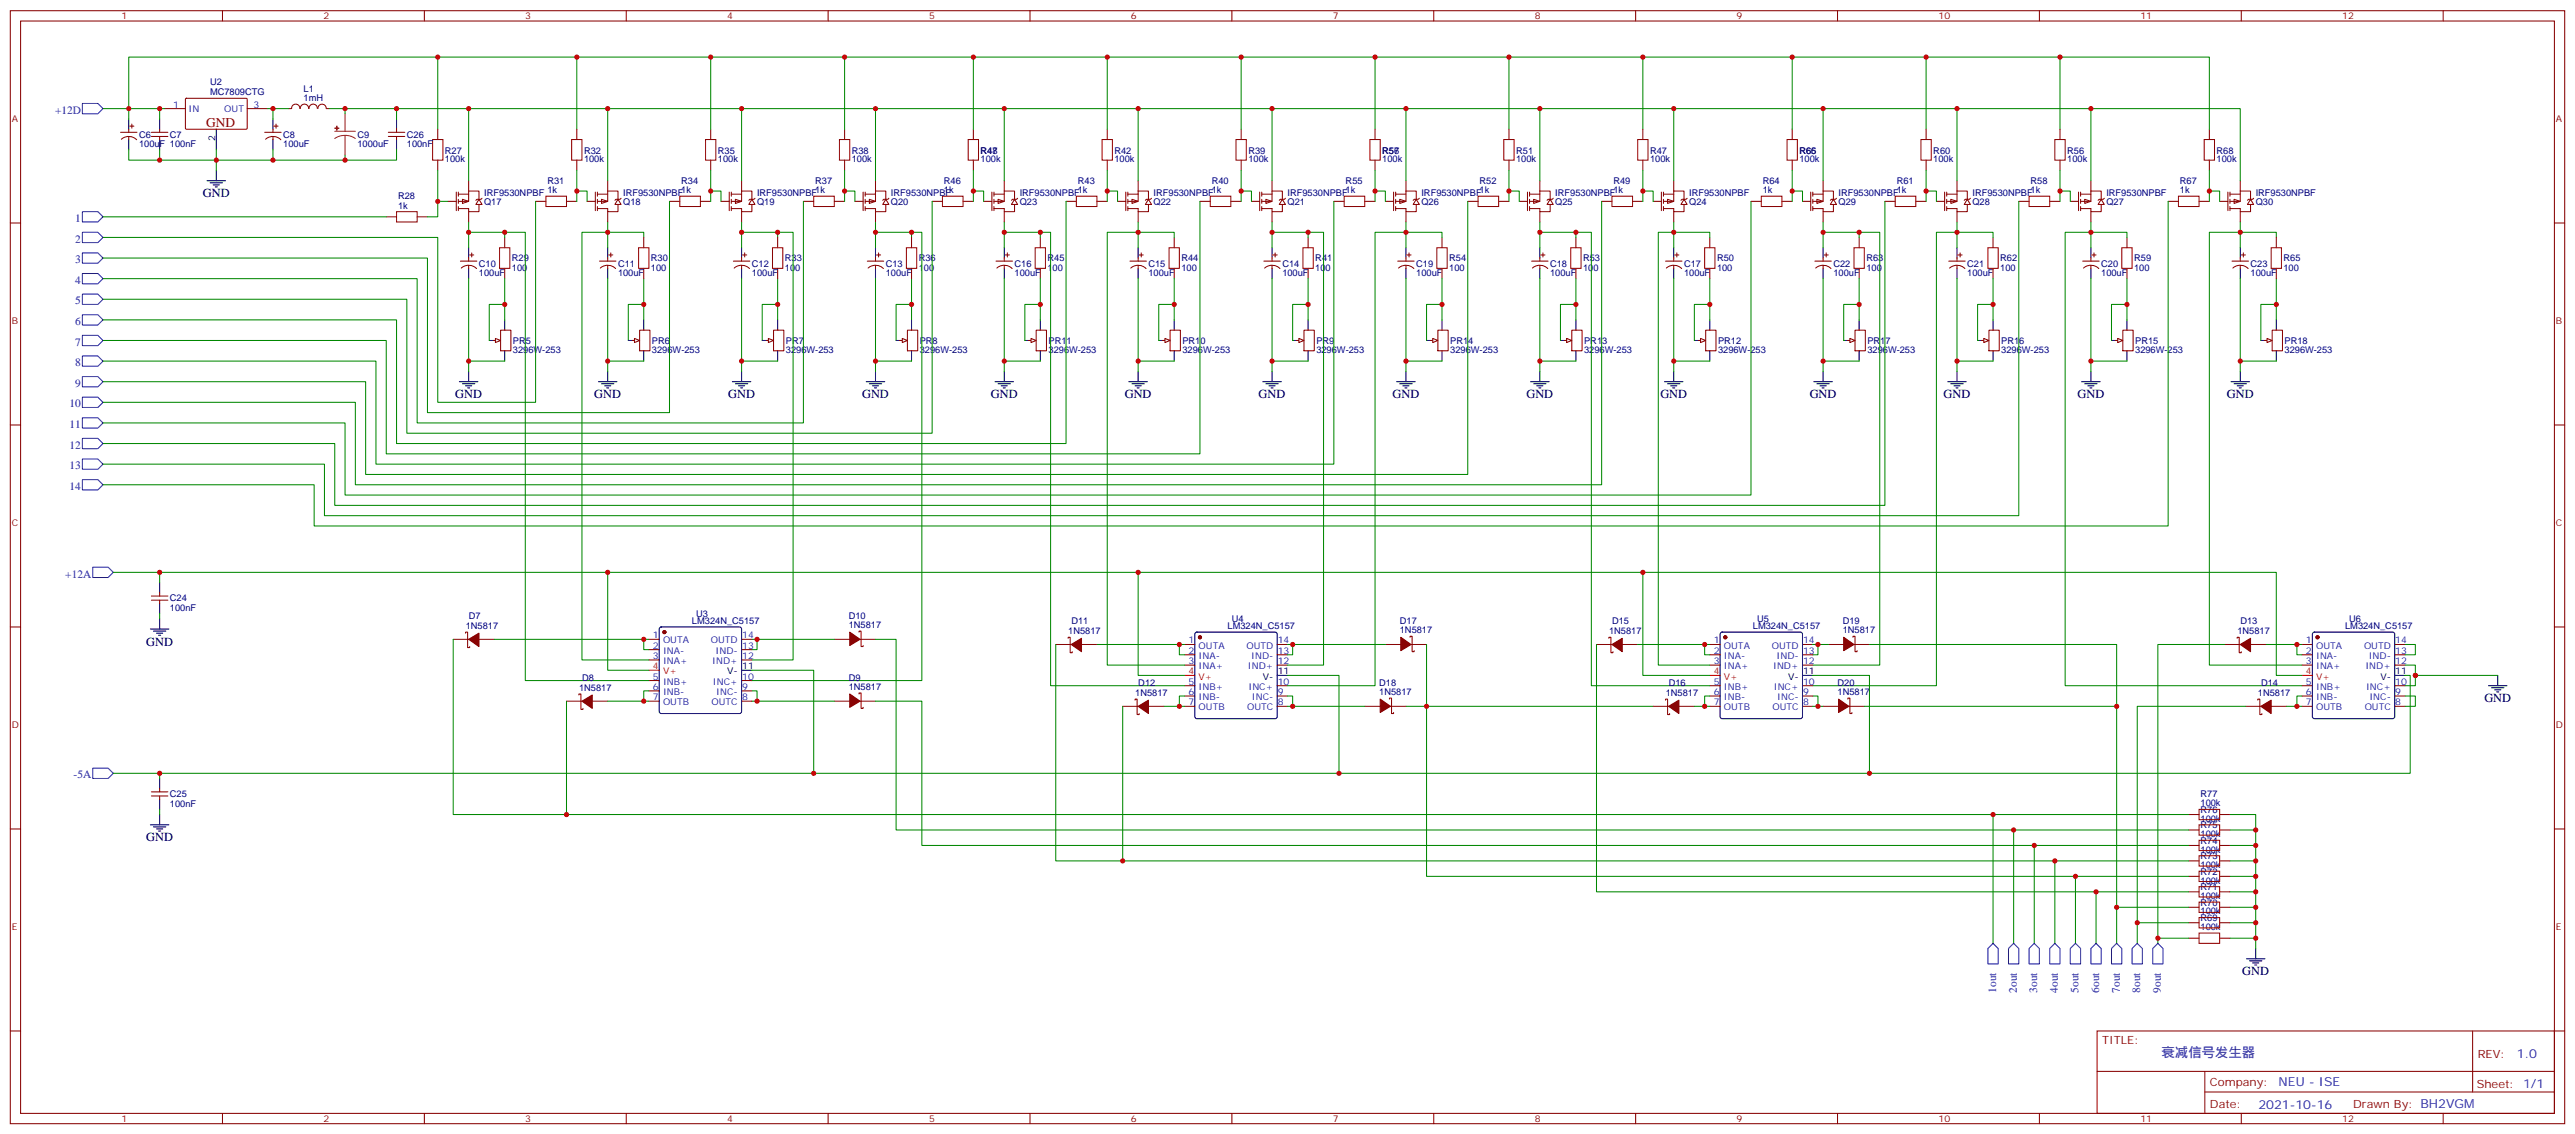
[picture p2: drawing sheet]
<svg xmlns="http://www.w3.org/2000/svg" width="882mm" height="388mm" viewBox="0 0 882 388" stroke-linecap="round" stroke-linejoin="round" font-family="sans-serif">
<defs><g id="words">
<text font-size="4.6" fill="#800" x="70.6" y="43.5">GND</text>
<text font-size="4.6" fill="#00f" x="740.3" y="361.9">衰减信号发生器</text>
<g font-size="4.2">
<text x="69.5" y="67.5">GND</text>
<text x="155.9" y="136.3">GND</text>
<text x="203.6" y="136.3">GND</text>
<text x="249.4" y="136.3">GND</text>
<text x="295.3" y="136.3">GND</text>
<text x="339.4" y="136.3">GND</text>
<text x="385.2" y="136.3">GND</text>
<text x="431.1" y="136.3">GND</text>
<text x="477" y="136.3">GND</text>
<text x="522.8" y="136.3">GND</text>
<text x="568.7" y="136.3">GND</text>
<text x="619.8" y="136.3">GND</text>
<text x="665.7" y="136.3">GND</text>
<text x="711.6" y="136.3">GND</text>
<text x="762.7" y="136.3">GND</text>
<text x="50.1" y="221">GND</text>
<text x="850.9" y="240.4">GND</text>
<text x="50.1" y="288">GND</text>
<text x="768" y="333.9">GND</text>
</g>
<g font-size="4.2" fill="#00f">
<text x="862.1" y="362.2">1.0</text>
<text x="780.4" y="371.7">NEU - ISE</text>
<text x="773.5" y="379.5">2021-10-16</text>
</g>
<g font-size="3.9" fill="#00f">
<text x="18.8" y="38.9">+12D</text>
<text x="25.8" y="76">1</text>
<text x="25.8" y="83">2</text>
<text x="25.8" y="90.1">3</text>
<text x="25.8" y="97.2">4</text>
<text x="25.8" y="104.2">5</text>
<text x="25.8" y="111.3">6</text>
<text x="25.8" y="118.3">7</text>
<text x="25.8" y="125.4">8</text>
<text x="25.8" y="132.4">9</text>
<text x="23.8" y="139.5">10</text>
<text x="23.8" y="146.5">11</text>
<text x="23.8" y="153.6">12</text>
<text x="23.8" y="160.7">13</text>
<text x="23.8" y="167.7">14</text>
<text x="22.4" y="197.7">+12A</text>
<text x="25.2" y="266.5">-5A</text>
<text x="683.7" y="339.8" transform="rotate(-90 683.7 339.8)">1out</text>
<text x="690.7" y="339.9" transform="rotate(-90 690.7 339.9)">2out</text>
<text x="697.8" y="339.8" transform="rotate(-90 697.8 339.8)">3out</text>
<text x="704.8" y="339.9" transform="rotate(-90 704.8 339.9)">4out</text>
<text x="711.9" y="339.9" transform="rotate(-90 711.9 339.9)">5out</text>
<text x="718.9" y="339.9" transform="rotate(-90 718.9 339.9)">6out</text>
<text x="726" y="339.9" transform="rotate(-90 726 339.9)">7out</text>
<text x="733.1" y="339.9" transform="rotate(-90 733.1 339.9)">8out</text>
<text x="740.1" y="339.9" transform="rotate(-90 740.1 339.9)">9out</text>
</g>
<g font-size="3.9" fill="#800">
<text x="720" y="357.5">TITLE:</text>
<text x="848.6" y="362.2">REV:</text>
<text x="756.9" y="371.7">Company:</text>
<text x="848.3" y="372.3">Sheet: 1/1</text>
<text x="756.9" y="379.4">Date:</text>
<text x="806" y="379.5">Drawn By: BH2VGM</text>
</g>
<g font-size="3.2" fill="#800">
<text x="41.6" y="6.7">1</text>
<text x="110.8" y="6.7">2</text>
<text x="179.9" y="6.7">3</text>
<text x="249.1" y="6.7">4</text>
<text x="318.2" y="6.7">5</text>
<text x="387.3" y="6.7">6</text>
<text x="456.5" y="6.7">7</text>
<text x="525.6" y="6.7">8</text>
<text x="594.8" y="6.7">9</text>
<text x="663.9" y="6.7">10</text>
<text x="733.1" y="6.7">11</text>
<text x="802.2" y="6.7">12</text>
<text x="4.1" y="41.8">A</text>
<text x="875.4" y="41.8">A</text>
<text x="4.1" y="110.9">B</text>
<text x="875.4" y="110.9">B</text>
<text x="4.1" y="180.1">C</text>
<text x="875.4" y="180.1">C</text>
<text x="4.1" y="249.2">D</text>
<text x="875.4" y="249.2">D</text>
<text x="4.1" y="318.3">E</text>
<text x="875.4" y="318.3">E</text>
<text x="41.6" y="384.1">1</text>
<text x="110.8" y="384.1">2</text>
<text x="179.9" y="384.1">3</text>
<text x="249.1" y="384.1">4</text>
<text x="318.2" y="384.1">5</text>
<text x="387.3" y="384.1">6</text>
<text x="456.5" y="384.1">7</text>
<text x="525.6" y="384.1">8</text>
<text x="594.8" y="384.1">9</text>
<text x="663.9" y="384.1">10</text>
<text x="733.1" y="384.1">11</text>
<text x="802.2" y="384.1">12</text>
</g>
<g font-size="3.2" fill="#000080">
<text x="72" y="29.2">U2</text>
<text x="72" y="32.4">MC7809CTG</text>
<text x="104" y="34.6">1mH</text>
<text x="104" y="31.4">L1</text>
<text x="47.6" y="47.1">C6</text>
<text x="58.2" y="47.1">C7</text>
<text x="97" y="47.1">C8</text>
<text x="122.4" y="47.2">C9</text>
<text x="139.3" y="47.1">C26</text>
<text x="47.6" y="50.3">100uF 100nF</text>
<text x="97" y="50.3">100uF</text>
<text x="122.4" y="50.4">1000uF</text>
<text x="139.3" y="50.4">100nF</text>
<text x="152.4" y="52.6">R27</text>
<text x="200" y="52.6">R32</text>
<text x="245.9" y="52.6">R35</text>
<text x="291.7" y="52.6">R38</text>
<text x="335.8" y="52.6">R47</text>
<text x="335.8" y="52.6">R48</text>
<text x="381.7" y="52.6">R42</text>
<text x="427.6" y="52.6">R39</text>
<text x="473.4" y="52.6">R56</text>
<text x="473.4" y="52.6">R57</text>
<text x="519.3" y="52.6">R51</text>
<text x="565.1" y="52.6">R47</text>
<text x="616.3" y="52.6">R65</text>
<text x="616.3" y="52.6">R66</text>
<text x="662.2" y="52.6">R60</text>
<text x="708" y="52.6">R56</text>
<text x="759.2" y="52.6">R68</text>
<text x="152.4" y="55.6">100k</text>
<text x="200" y="55.6">100k</text>
<text x="245.9" y="55.6">100k</text>
<text x="291.7" y="55.6">100k</text>
<text x="335.8" y="55.6">100k</text>
<text x="381.7" y="55.6">100k</text>
<text x="427.6" y="55.6">100k</text>
<text x="473.4" y="55.6">100k</text>
<text x="519.3" y="55.6">100k</text>
<text x="565.1" y="55.6">100k</text>
<text x="616.3" y="55.6">100k</text>
<text x="662.2" y="55.6">100k</text>
<text x="708" y="55.6">100k</text>
<text x="759.2" y="55.6">100k</text>
<text x="187.5" y="62.9">R31</text>
<text x="233.3" y="62.9">R34</text>
<text x="279.2" y="62.9">R37</text>
<text x="323.3" y="62.9">R46</text>
<text x="369.2" y="62.9">R43</text>
<text x="415" y="62.9">R40</text>
<text x="460.9" y="62.9">R55</text>
<text x="506.7" y="62.9">R52</text>
<text x="552.6" y="62.9">R49</text>
<text x="603.8" y="62.9">R64</text>
<text x="649.6" y="62.9">R61</text>
<text x="695.5" y="62.9">R58</text>
<text x="746.6" y="62.9">R67</text>
<text x="136.3" y="71.4">1k</text>
<text x="136.3" y="68.2">R28</text>
<text x="165.8" y="67.1">IRF9530NPBF</text>
<text x="165.8" y="70.1">Q17</text>
<text x="187.5" y="66.1">1k</text>
<text x="213.4" y="67.1">IRF9530NPBF</text>
<text x="213.4" y="70.1">Q18</text>
<text x="233.3" y="66.1">1k</text>
<text x="259.3" y="67.1">IRF9530NPBF</text>
<text x="259.3" y="70.1">Q19</text>
<text x="279.2" y="66.1">1k</text>
<text x="305.2" y="67.1">IRF9530NPBF</text>
<text x="305.2" y="70.1">Q20</text>
<text x="323.3" y="66.1">1k</text>
<text x="349.2" y="67.1">IRF9530NPBF</text>
<text x="349.2" y="70.1">Q23</text>
<text x="369.2" y="66.1">1k</text>
<text x="395.1" y="67.1">IRF9530NPBF</text>
<text x="395.1" y="70.1">Q22</text>
<text x="415" y="66.1">1k</text>
<text x="441" y="67.1">IRF9530NPBF</text>
<text x="441" y="70.1">Q21</text>
<text x="460.9" y="66.1">1k</text>
<text x="486.8" y="67.1">IRF9530NPBF</text>
<text x="486.8" y="70.1">Q26</text>
<text x="506.7" y="66.1">1k</text>
<text x="532.7" y="67.1">IRF9530NPBF</text>
<text x="532.7" y="70.1">Q25</text>
<text x="552.6" y="66.1">1k</text>
<text x="578.6" y="67.1">IRF9530NPBF</text>
<text x="578.6" y="70.1">Q24</text>
<text x="603.8" y="66.1">1k</text>
<text x="629.7" y="67.1">IRF9530NPBF</text>
<text x="629.7" y="70.1">Q29</text>
<text x="649.6" y="66.1">1k</text>
<text x="675.6" y="67.1">IRF9530NPBF</text>
<text x="675.6" y="70.1">Q28</text>
<text x="695.5" y="66.1">1k</text>
<text x="721.4" y="67.1">IRF9530NPBF</text>
<text x="721.4" y="70.1">Q27</text>
<text x="746.6" y="66.1">1k</text>
<text x="772.6" y="67.1">IRF9530NPBF</text>
<text x="772.6" y="70.1">Q30</text>
<text x="175.3" y="89.5">R29</text>
<text x="223" y="89.5">R30</text>
<text x="268.8" y="89.5">R33</text>
<text x="314.7" y="89.5">R36</text>
<text x="358.8" y="89.5">R45</text>
<text x="404.6" y="89.5">R44</text>
<text x="450.5" y="89.5">R41</text>
<text x="496.4" y="89.5">R54</text>
<text x="542.2" y="89.5">R53</text>
<text x="588.1" y="89.5">R50</text>
<text x="639.2" y="89.5">R63</text>
<text x="685.1" y="89.5">R62</text>
<text x="731" y="89.5">R59</text>
<text x="782.1" y="89.5">R65</text>
<text x="164" y="94.4">100uF</text>
<text x="164" y="91.2">C10</text>
<text x="175.3" y="92.6">100</text>
<text x="211.7" y="94.4">100uF</text>
<text x="211.7" y="91.2">C11</text>
<text x="223" y="92.6">100</text>
<text x="257.5" y="94.4">100uF</text>
<text x="257.5" y="91.2">C12</text>
<text x="268.8" y="92.6">100</text>
<text x="303.4" y="94.4">100uF</text>
<text x="303.4" y="91.2">C13</text>
<text x="314.7" y="92.6">100</text>
<text x="347.5" y="94.4">100uF</text>
<text x="347.5" y="91.2">C16</text>
<text x="358.8" y="92.6">100</text>
<text x="393.3" y="94.4">100uF</text>
<text x="393.3" y="91.2">C15</text>
<text x="404.6" y="92.6">100</text>
<text x="439.2" y="94.4">100uF</text>
<text x="439.2" y="91.2">C14</text>
<text x="450.5" y="92.6">100</text>
<text x="485.1" y="94.4">100uF</text>
<text x="485.1" y="91.2">C19</text>
<text x="496.4" y="92.6">100</text>
<text x="530.9" y="94.4">100uF</text>
<text x="530.9" y="91.2">C18</text>
<text x="542.2" y="92.6">100</text>
<text x="576.8" y="94.4">100uF</text>
<text x="576.8" y="91.2">C17</text>
<text x="588.1" y="92.6">100</text>
<text x="627.9" y="94.4">100uF</text>
<text x="627.9" y="91.2">C22</text>
<text x="639.2" y="92.6">100</text>
<text x="673.8" y="94.4">100uF</text>
<text x="673.8" y="91.2">C21</text>
<text x="685.1" y="92.6">100</text>
<text x="719.7" y="94.4">100uF</text>
<text x="719.7" y="91.2">C20</text>
<text x="731" y="92.6">100</text>
<text x="770.8" y="94.4">100uF</text>
<text x="770.8" y="91.2">C23</text>
<text x="782.1" y="92.6">100</text>
<text x="175.7" y="117.9">PR5</text>
<text x="223.3" y="117.9">PR6</text>
<text x="269.2" y="117.9">PR7</text>
<text x="315" y="117.9">PR8</text>
<text x="359.1" y="117.9">PR11</text>
<text x="405" y="117.9">PR10</text>
<text x="450.8" y="117.9">PR9</text>
<text x="496.7" y="117.9">PR14</text>
<text x="542.6" y="117.9">PR13</text>
<text x="588.4" y="117.9">PR12</text>
<text x="639.6" y="117.9">PR17</text>
<text x="685.4" y="117.9">PR16</text>
<text x="731.3" y="117.9">PR15</text>
<text x="782.5" y="117.9">PR18</text>
<text x="175.7" y="120.8">3296W-253</text>
<text x="223.3" y="120.8">3296W-253</text>
<text x="269.2" y="120.8">3296W-253</text>
<text x="315" y="120.8">3296W-253</text>
<text x="359.1" y="120.8">3296W-253</text>
<text x="405" y="120.8">3296W-253</text>
<text x="450.8" y="120.8">3296W-253</text>
<text x="496.7" y="120.8">3296W-253</text>
<text x="542.6" y="120.8">3296W-253</text>
<text x="588.4" y="120.8">3296W-253</text>
<text x="639.6" y="120.8">3296W-253</text>
<text x="685.4" y="120.8">3296W-253</text>
<text x="731.3" y="120.8">3296W-253</text>
<text x="782.5" y="120.8">3296W-253</text>
<text x="58.2" y="209.1">100nF</text>
<text x="58.2" y="205.9">C24</text>
<text x="159.5" y="215.3">1N5817</text>
<text x="160.6" y="211.8">D7</text>
<text x="237" y="213.6">LM324N_C5157</text>
<text x="238.4" y="211.1">U3</text>
<text x="290.7" y="215">1N5817</text>
<text x="290.7" y="211.9">D10</text>
<text x="366.9" y="213.6">D11</text>
<text x="420.5" y="215.3">LM324N_C5157</text>
<text x="421.9" y="212.9">U4</text>
<text x="479.4" y="213.7">D17</text>
<text x="552.2" y="213.6">D15</text>
<text x="600.4" y="215.3">LM324N_C5157</text>
<text x="601.8" y="212.9">U5</text>
<text x="631.1" y="213.7">D19</text>
<text x="767.3" y="213.6">D13</text>
<text x="803.2" y="215.3">LM324N_C5157</text>
<text x="804.6" y="212.9">U6</text>
<text x="365.9" y="217.1">1N5817</text>
<text x="479.4" y="216.7">1N5817</text>
<text x="551.1" y="217.1">1N5817</text>
<text x="631.1" y="216.7">1N5817</text>
<text x="766.3" y="217.1">1N5817</text>
<text x="199.4" y="233">D8</text>
<text x="290.7" y="233.1">D9</text>
<text x="198.3" y="236.5">1N5817</text>
<text x="290.7" y="236.1">1N5817</text>
<text x="388.8" y="238.3">1N5817</text>
<text x="389.9" y="234.7">D12</text>
<text x="472.4" y="237.9">1N5817</text>
<text x="472.4" y="234.8">D18</text>
<text x="570.5" y="238.3">1N5817</text>
<text x="571.6" y="234.7">D16</text>
<text x="629.4" y="237.9">1N5817</text>
<text x="629.4" y="234.8">D20</text>
<text x="773.4" y="238.3">1N5817</text>
<text x="774.4" y="234.7">D14</text>
<text x="58.2" y="272.9">C25</text>
<text x="753.7" y="272.9">R77</text>
<text x="58.2" y="276.1">100nF</text>
<text x="753.7" y="281.3">100k</text>
<text x="753.7" y="276">100k</text>
<text x="753.7" y="278.2">R76</text>
<text x="753.7" y="286.6">100k</text>
<text x="753.7" y="283.5">R75</text>
<text x="753.7" y="291.9">100k</text>
<text x="753.7" y="288.8">R74</text>
<text x="753.7" y="297.2">100k</text>
<text x="753.7" y="299.4">R72</text>
<text x="753.7" y="294.1">R73</text>
<text x="753.7" y="302.5">100k</text>
<text x="753.7" y="304.7">R71</text>
<text x="753.7" y="307.8">100k</text>
<text x="753.7" y="310">R70</text>
<text x="753.7" y="313.1">100k</text>
<text x="753.7" y="315.3">R69</text>
<text x="753.7" y="318.3">100k</text>
</g>
<g font-size="3.2" fill="#00f">
<text x="59.4" y="36.8">1</text>
<text x="64.6" y="38.2">IN</text>
<text x="76.8" y="38.2">OUT</text>
<text x="86.8" y="36.8">3</text>
<text x="223.6" y="218.5">1</text>
<text x="227.1" y="220.3">OUTA</text>
<text x="243.5" y="220.3">OUTD</text>
<text x="254.2" y="218.5">14</text>
<text x="407" y="220.3">1</text>
<text x="437.6" y="220.3">14</text>
<text x="586.9" y="220.3">1</text>
<text x="617.5" y="220.3">14</text>
<text x="789.8" y="220.3">1</text>
<text x="820.4" y="220.3">14</text>
<text x="223.6" y="225.6">3</text>
<text x="223.6" y="222">2</text>
<text x="227.1" y="227.3">INA+</text>
<text x="227.1" y="223.8">INA-</text>
<text x="243.9" y="227.3">IND+</text>
<text x="245.1" y="223.8">IND-</text>
<text x="254.2" y="222">13</text>
<text x="254.2" y="225.6">12</text>
<text x="407" y="227.3">3</text>
<text x="407" y="223.8">2</text>
<text x="410.5" y="225.6">INA-</text>
<text x="410.5" y="222">OUTA</text>
<text x="426.9" y="222">OUTD</text>
<text x="428.5" y="225.6">IND-</text>
<text x="437.6" y="223.8">13</text>
<text x="437.6" y="227.3">12</text>
<text x="586.9" y="227.3">3</text>
<text x="586.9" y="223.8">2</text>
<text x="590.4" y="225.6">INA-</text>
<text x="590.4" y="222">OUTA</text>
<text x="606.8" y="222">OUTD</text>
<text x="608.5" y="225.6">IND-</text>
<text x="617.5" y="223.8">13</text>
<text x="617.5" y="227.3">12</text>
<text x="789.8" y="227.3">3</text>
<text x="789.8" y="223.8">2</text>
<text x="793.3" y="225.6">INA-</text>
<text x="793.3" y="222">OUTA</text>
<text x="809.7" y="222">OUTD</text>
<text x="811.3" y="225.6">IND-</text>
<text x="820.4" y="223.8">13</text>
<text x="820.4" y="227.3">12</text>
<text x="223.6" y="232.6">5</text>
<text x="254.2" y="232.6">10</text>
<text x="410.5" y="229.1">INA+</text>
<text x="427.4" y="229.1">IND+</text>
<text x="590.4" y="229.1">INA+</text>
<text x="607.3" y="229.1">IND+</text>
<text x="793.3" y="229.1">INA+</text>
<text x="810.2" y="229.1">IND+</text>
<text x="223.6" y="239.7">7</text>
<text x="223.6" y="236.1">6</text>
<text x="227.1" y="237.9">INB-</text>
<text x="227.1" y="234.4">INB+</text>
<text x="244.2" y="234.4">INC+</text>
<text x="245.3" y="237.9">INC-</text>
<text x="254.2" y="236.1">9</text>
<text x="254.2" y="239.7">8</text>
<text x="407" y="237.9">6</text>
<text x="407" y="234.4">5</text>
<text x="410.5" y="239.7">INB-</text>
<text x="410.5" y="236.1">INB+</text>
<text x="427.6" y="236.1">INC+</text>
<text x="428.8" y="239.7">INC-</text>
<text x="437.6" y="234.4">10</text>
<text x="437.6" y="237.9">9</text>
<text x="586.9" y="237.9">6</text>
<text x="586.9" y="234.4">5</text>
<text x="590.4" y="239.7">INB-</text>
<text x="590.4" y="236.1">INB+</text>
<text x="607.5" y="236.1">INC+</text>
<text x="608.7" y="239.7">INC-</text>
<text x="617.5" y="234.4">10</text>
<text x="617.5" y="237.9">9</text>
<text x="789.8" y="237.9">6</text>
<text x="789.8" y="234.4">5</text>
<text x="793.3" y="239.7">INB-</text>
<text x="793.3" y="236.1">INB+</text>
<text x="810.4" y="236.1">INC+</text>
<text x="811.5" y="239.7">INC-</text>
<text x="820.4" y="234.4">10</text>
<text x="820.4" y="237.9">9</text>
<text x="227.1" y="241.4">OUTB</text>
<text x="243.7" y="241.4">OUTC</text>
<text x="407" y="241.4">7</text>
<text x="410.5" y="243.2">OUTB</text>
<text x="427.1" y="243.2">OUTC</text>
<text x="437.6" y="241.4">8</text>
<text x="586.9" y="241.4">7</text>
<text x="590.4" y="243.2">OUTB</text>
<text x="607.1" y="243.2">OUTC</text>
<text x="617.5" y="241.4">8</text>
<text x="789.8" y="241.4">7</text>
<text x="793.3" y="243.2">OUTB</text>
<text x="809.9" y="243.2">OUTC</text>
<text x="820.4" y="241.4">8</text>
</g>
<g font-size="3.2">
<text x="73.7" y="48.4" transform="rotate(-90 73.7 48.4)">2</text>
<text x="249.1" y="230.9">V-</text>
<text x="254.2" y="229.1">11</text>
<text x="432.5" y="232.6">V-</text>
<text x="437.6" y="230.9">11</text>
<text x="612.4" y="232.6">V-</text>
<text x="617.5" y="230.9">11</text>
<text x="815.3" y="232.6">V-</text>
<text x="820.4" y="230.9">11</text>
</g>
<g font-size="3.2" fill="#f00">
<text x="223.6" y="229.1">4</text>
<text x="227.1" y="230.9">V+</text>
<text x="407" y="230.9">4</text>
<text x="410.5" y="232.6">V+</text>
<text x="586.9" y="230.9">4</text>
<text x="590.4" y="232.6">V+</text>
<text x="789.8" y="230.9">4</text>
<text x="793.3" y="232.6">V+</text>
</g>
</g></defs>
<g fill="none" stroke="#870000" stroke-width=".35">
<path d="M3.5 3.7h874.9v381h-874.9zM7.1 7.2h867.8v373.9h-867.8zM76.2 3.7v3.5M145.3 3.7v3.5M214.5 3.7v3.5M283.6 3.7v3.5M352.8 3.7v3.5M421.9 3.7v3.5M491.1 3.7v3.5M560.2 3.7v3.5M629.4 3.7v3.5M698.5 3.7v3.5"/>
<path d="M767.6 3.7v3.5M836.8 3.7v3.5M3.5 76.3h3.6M874.9 76.3h3.5M3.5 145.5h3.6M874.9 145.5h3.5M3.5 214.6h3.6M874.9 214.6h3.5M3.5 283.8h3.6M874.9 283.8h3.5M3.5 352.9h3.6M718.3 352.9h156.6v28.2h-156.6z"/>
<path d="M846.9 352.9v20.9M874.9 352.9h3.5M718.3 366.8h156.5M755.2 373.8h119.6M755.2 366.8v14.1M76.2 381.1v3.6M145.3 381.1v3.6M214.5 381.1v3.6M283.6 381.1v3.6M352.8 381.1v3.6M421.9 381.1v3.6M491.1 381.1v3.6"/>
<path d="M560.2 381.1v3.6M629.4 381.1v3.6M698.5 381.1v3.6M767.6 381.1v3.6M836.8 381.1v3.6"/>
</g>
<path d="M158.4 68.2l2.1 .7-2.1 .7z" fill="#fff" stroke="#870000" stroke-width=".35"/>
<g fill="none" stroke="#870000" stroke-width=".35">
<path d="M56.4 37.2h7.1M63.6 33.8l.3-.1h20.6l.2 .3-.1 10.1-.3 .1h-20.6l-.2-.3zM84.7 37.2h7M153.5 68.9h2.8M156.3 65.8v6.3M157 66.5h3.5M157 65.8v1.4M157 68.2v1.4M157 70.7v1.4M160.5 65.4h3.5v2.8M160.5 65.4v3.5h-3.5M160.5 61.9v3.5"/>
<path d="M160.5 72.5v3.5M164 68.2l1.1 1.8h-2.1zM164 70v2.5h-3.5v-1.1h-3.5M165.1 67.9l-.4 .3h-1.4l-.3 .4M169 116.6h1.7M171.4 113h3.6v7.1h-3.6z"/>
</g>
<path d="M74.1 44.2v7.1M167.6 116.6h3.5M172.9 109.5v3.5M172.9 120.1v3.5" fill="none" stroke="#000" stroke-width=".35"/>
<path d="M28.2 35.4h5.3l1.8 1.8-1.8 1.7h-5.3z" fill="none" stroke="#00f" stroke-width=".35"/>
<path d="M169.7 115.9l1.7 .7-1.7 .7z" fill="#f0f0f0" stroke="#870000" stroke-width=".35"/>
<g fill="none" stroke="#000" stroke-width=".35">
<path d="M44.1 40.7v3.5M44.1 47.8v3.5M54.7 40.7v3.5M54.7 47.8v3.5M74.1 58.3v3.6M93.5 40.7v3.5M93.5 47.8v3.5M70.9 61.9h6.4M72 62.6h4.2M73 63.3h2.1M73.7 64h.7M160.5 84.8v3.5"/>
<path d="M160.5 91.9v3.5M208.1 84.8v3.5M208.1 91.9v3.5M215.2 116.6h3.5M220.5 109.5v3.5M157.3 130.7h6.4M158.4 131.4h4.2M159.5 132.1h2.1M160.2 132.8h.7M160.5 127.1v3.6M205 130.7h6.3M206 131.4h4.3"/>
<path d="M207.1 132.1h2.1M207.8 132.8h.7M208.1 127.1v3.6M220.5 120.1v3.5M852.3 234.7h6.4M853.4 235.4h4.2M854.4 236.1h2.1M855.1 236.9h.7M855.5 231.2v3.5"/>
</g>
<g fill="none" stroke="#00f" stroke-width=".35">
<path d="M28.2 72.5h5.3l1.8 1.7-1.8 1.8h-5.3zM28.2 79.5h5.3l1.8 1.8-1.8 1.7h-5.3zM28.2 86.6h5.3l1.8 1.7-1.8 1.8h-5.3zM28.2 93.6h5.3l1.8 1.8-1.8 1.8h-5.3zM28.2 100.7h5.3l1.8 1.7-1.8 1.8h-5.3zM28.2 107.7h5.3l1.8 1.8-1.8 1.8h-5.3zM28.2 114.8h5.3l1.8 1.8-1.8 1.7h-5.3zM28.2 121.8h5.3l1.8 1.8-1.8 1.8h-5.3zM28.2 128.9h5.3l1.8 1.8-1.8 1.7h-5.3zM28.2 136h5.3l1.8 1.7-1.8 1.8h-5.3zM28.2 143h5.3l1.8 1.8-1.8 1.7h-5.3zM28.2 150.1h5.3l1.8 1.7-1.8 1.8h-5.3z"/>
<path d="M28.2 157.1h5.3l1.8 1.8-1.8 1.8h-5.3zM28.2 164.2h5.3l1.8 1.7-1.8 1.8h-5.3zM31.7 194.2h5.3l1.8 1.7-1.8 1.8h-5.3zM31.7 263h5.3l1.8 1.7-1.8 1.8h-5.3z"/>
</g>
<g fill="none" stroke="#870000" stroke-width=".35">
<path d="M102.7 37.2a1.41 1.41 0 0 0-1.4-1.6 1.41 1.41 0 0 0-1.4 1.6h-1.1M102.9 37.2a1.41 1.41 0 0 1 1.4-1.6 1.41 1.41 0 0 1 1.4 1.6M105.9 37.2a1.41 1.41 0 0 1 1.4-1.6 1.41 1.41 0 0 1 1.4 1.6M108.9 37.2a1.41 1.41 0 0 1 1.4-1.5 1.41 1.41 0 0 1 1.4 1.5M111.8 37.2h1.1M41.3 45.3h5.6M41.6 47.7a3.8 3.8 0 0 1 5.2 .1M44.1 44.2v1.1M44.1 46.7v1.1M44.4 43.2h1.5M45.2 42.5v1.4M51.9 45.3h5.6"/>
<path d="M51.9 46.7h5.6M54.7 44.2v1.1M54.7 46.7v1.1M90.7 45.3h5.6M90.9 47.7a3.8 3.8 0 0 1 5.3 .1M93.5 44.2v1.1M93.5 46.7v1.1M93.8 43.2h1.4M94.5 42.5v1.4M149.9 44.2v3.6M149.9 54.8v3.5M197.6 44.2v3.6"/>
<path d="M197.6 54.8v3.5M132.3 74.2h3.5M142.9 74.2h3.5M183.4 68.9h3.6M194 68.9h3.6M157.7 89.4h5.6M158 91.8a3.8 3.8 0 0 1 5.2 .1M160.5 88.3v1.1M160.5 90.8v1.1M160.9 87.3h1.4M161.6 86.6v1.4M172.9 81.3v3.5"/>
<path d="M172.9 91.9v3.5M205.3 89.4h5.7M205.6 91.8a3.8 3.8 0 0 1 5.2 .1M208.1 88.3v1.1M208.1 90.8v1.1M208.5 87.3h1.4M209.2 86.6v1.4M220.5 81.3v3.5M220.5 91.9v3.5M216.6 116.6h1.8M219.1 113h3.5v7.1h-3.5z"/>
</g>
<g fill="none" stroke="#008700" stroke-width=".35">
<path d="M91.7 37.2h1.8v3.5M112.9 37.2h47.6v24.7M44.1 51.3v3.5h10.6M44.1 40.7v-21.2h105.8v24.7M54.7 51.3v3.5h38.8v-3.5M74.1 51.3v7M118.2 53.1v1.7h-24.7M160.5 79.5h12.4v1.8M160.5 76v8.8M208.1 79.5h12.4v1.8M208.1 76v8.8M172.9 95.4v14.1"/>
<path d="M220.5 95.4v14.1M172.9 104.2h-5.3v12.4M220.5 104.2h-5.3v12.4"/>
</g>
<path d="M118.2 38.9v6M114.7 44.9h7M118.2 46.4l1.8 .2 1.7 .8M118.2 46.4l-1.9 .2-1.6 .8M118.2 46.4v6.7" fill="none" stroke="#8c2424" stroke-width=".35"/>
<g fill="#8c2424" stroke="#8c2424" stroke-width=".35">
<path d="M114.7 43.9h1.4z"/>
<path d="M115.4 43.2v1.4z"/>
</g>
<path d="M148.2 47.8h3.5v7h-3.5zM195.8 47.8h3.5v7h-3.5zM135.8 72.5h7.1v3.5h-7.1zM187 67.2h7v3.5h-7zM171.1 84.8h3.5v7.1h-3.5zM218.7 84.8h3.5v7.1h-3.5z" fill="none" stroke="#a10000" stroke-width=".35"/>
<path d="M217.3 115.9l1.8 .7-1.8 .7z" fill="#f0f0f0" stroke="#870000" stroke-width=".35"/>
<path d="M206 68.2l2.1 .7-2.1 .7z" fill="#fff" stroke="#870000" stroke-width=".35"/>
<g fill="none" stroke="#870000" stroke-width=".35">
<path d="M243.4 44.2v3.6M243.4 54.8v3.5M201.1 68.9h2.8M203.9 65.8v6.3M204.6 66.5h3.5M204.6 65.8v1.4M204.6 68.2v1.4M204.6 70.7v1.4M208.1 65.4h3.6v2.8M208.1 65.4v3.5h-3.5M208.1 61.9v3.5M208.1 72.5v3.5"/>
<path d="M211.7 68.2l1 1.8h-2.1zM211.7 70v2.5h-3.6v-1.1h-3.5M212.7 67.9l-.3 .3h-1.4l-.4 .4M229.3 68.9h3.5M239.9 68.9h3.5M251.2 89.4h5.6M251.5 91.8a3.8 3.8 0 0 1 5.2 .1M254 88.3v1.1M254 90.8v1.1M254.4 87.3h1.4M255.1 86.6v1.4M266.3 81.3v3.5"/>
<path d="M266.3 91.9v3.5M262.5 116.6h1.7M264.9 113h3.6v7.1h-3.6z"/>
</g>
<path d="M254 79.5h12.3v1.8M254 76v8.8M266.3 95.4v14.1M266.3 104.2h-5.2v12.4" fill="none" stroke="#008700" stroke-width=".35"/>
<path d="M254 84.8v3.5M254 91.9v3.5M261.1 116.6h3.5M266.3 109.5v3.5M250.8 130.7h6.4M251.9 131.4h4.2M252.9 132.1h2.2M253.6 132.8h.8M254 127.1v3.6M266.3 120.1v3.5" fill="none" stroke="#000" stroke-width=".35"/>
<path d="M241.7 47.8h3.5v7h-3.5zM232.8 67.2h7.1v3.5h-7.1zM264.6 84.8h3.5v7.1h-3.5z" fill="none" stroke="#a10000" stroke-width=".35"/>
<path d="M263.2 115.9l1.7 .7-1.7 .7z" fill="#f0f0f0" stroke="#870000" stroke-width=".35"/>
<path d="M251.9 68.2l2.1 .7-2.1 .7z" fill="#fff" stroke="#870000" stroke-width=".35"/>
<g fill="none" stroke="#870000" stroke-width=".35">
<path d="M289.3 44.2v3.6M289.3 54.8v3.5M246.9 68.9h2.9M249.8 65.8v6.3M250.5 66.5h3.5M250.5 65.8v1.4M250.5 68.2v1.4M250.5 70.7v1.4M254 65.4h3.5v2.8M254 65.4v3.5h-3.5M254 61.9v3.5M254 72.5v3.5"/>
<path d="M257.5 68.2l1.1 1.8h-2.1zM257.5 70v2.5h-3.5v-1.1h-3.5M258.6 67.9l-.4 .3h-1.4l-.3 .4M275.2 68.9h3.5M285.8 68.9h3.5M297 89.4h5.7M297.3 91.8a3.8 3.8 0 0 1 5.3 .1M299.9 88.3v1.1M299.9 90.8v1.1M300.2 87.3h1.4M300.9 86.6v1.4M312.2 81.3v3.5"/>
<path d="M312.2 91.9v3.5M308.3 116.6h1.8M310.8 113h3.5v7.1h-3.5z"/>
</g>
<path d="M299.9 79.5h12.3v1.8M299.9 76v8.8M312.2 95.4v14.1M312.2 104.2h-5.3v12.4" fill="none" stroke="#008700" stroke-width=".35"/>
<path d="M299.9 84.8v3.5M299.9 91.9v3.5M306.9 116.6h3.5M312.2 109.5v3.5M296.7 130.7h6.3M297.7 131.4h4.3M298.8 132.1h2.1M299.5 132.8h.7M299.9 127.1v3.6M312.2 120.1v3.5" fill="none" stroke="#000" stroke-width=".35"/>
<path d="M287.5 47.8h3.5v7h-3.5zM278.7 67.2h7.1v3.5h-7.1zM310.4 84.8h3.6v7.1h-3.6z" fill="none" stroke="#a10000" stroke-width=".35"/>
<path d="M309 115.9l1.8 .7-1.8 .7z" fill="#f0f0f0" stroke="#870000" stroke-width=".35"/>
<path d="M297.7 68.2l2.2 .7-2.2 .7z" fill="#fff" stroke="#870000" stroke-width=".35"/>
<g fill="none" stroke="#870000" stroke-width=".35">
<path d="M292.8 68.9h2.8M295.6 65.8v6.3M296.3 66.5h3.6M296.3 65.8v1.4M296.3 68.2v1.4M296.3 70.7v1.4M299.9 65.4h3.5v2.8M299.9 65.4v3.5h-3.6M299.9 61.9v3.5M299.9 72.5v3.5M303.4 68.2l1 1.8h-2.1zM303.4 70v2.5h-3.5v-1.1h-3.6"/>
<path d="M304.4 67.9l-.3 .3h-1.4l-.4 .4"/>
</g>
<path d="M433.6 68.2l2.1 .7-2.1 .7z" fill="#fff" stroke="#870000" stroke-width=".35"/>
<g fill="none" stroke="#870000" stroke-width=".35">
<path d="M428.6 68.9h2.8M431.4 65.8v6.3M432.2 66.5h3.5M432.2 65.8v1.4M432.2 68.2v1.4M432.2 70.7v1.4M435.7 65.4h3.5v2.8M435.7 65.4v3.5h-3.5M435.7 61.9v3.5M435.7 72.5v3.5M439.2 68.2l1.1 1.8h-2.2zM439.2 70v2.5h-3.5v-1.1h-3.5"/>
<path d="M440.3 67.9l-.4 .3h-1.4l-.4 .4M444.1 116.6h1.8M446.6 113h3.5v7.1h-3.5z"/>
</g>
<path d="M442.7 116.6h3.6M448 109.5v3.5M448 120.1v3.5" fill="none" stroke="#000" stroke-width=".35"/>
<path d="M444.9 115.9l1.7 .7-1.7 .7z" fill="#f0f0f0" stroke="#870000" stroke-width=".35"/>
<path d="M425.1 44.2v3.6M425.1 54.8v3.5M411 68.9h3.5M421.6 68.9h3.5M432.9 89.4h5.6M433.1 91.8a3.8 3.8 0 0 1 5.3 .1M435.7 88.3v1.1M435.7 90.8v1.1M436 87.3h1.4M436.7 86.6v1.4M448 81.3v3.5M448 91.9v3.5" fill="none" stroke="#870000" stroke-width=".35"/>
<path d="M423.3 47.8h3.6v7h-3.6zM414.5 67.2h7.1v3.5h-7.1zM446.3 84.8h3.5v7.1h-3.5z" fill="none" stroke="#a10000" stroke-width=".35"/>
<path d="M435.7 84.8v3.5M435.7 91.9v3.5M432.5 130.7h6.4M433.6 131.4h4.2M434.6 132.1h2.1M435.3 132.8h.7M435.7 127.1v3.6" fill="none" stroke="#000" stroke-width=".35"/>
<path d="M435.7 79.5h12.3v1.8M435.7 76v8.8M448 95.4v14.1M448 104.2h-5.3v12.4" fill="none" stroke="#008700" stroke-width=".35"/>
<path d="M387.7 68.2l2.1 .7-2.1 .7z" fill="#fff" stroke="#870000" stroke-width=".35"/>
<g fill="none" stroke="#870000" stroke-width=".35">
<path d="M382.8 68.9h2.8M385.6 65.8v6.3M386.3 66.5h3.5M386.3 65.8v1.4M386.3 68.2v1.4M386.3 70.7v1.4M389.8 65.4h3.5v2.8M389.8 65.4v3.5h-3.5M389.8 61.9v3.5M389.8 72.5v3.5M393.3 68.2l1.1 1.8h-2.1zM393.3 70v2.5h-3.5v-1.1h-3.5"/>
<path d="M394.4 67.9l-.3 .3h-1.5l-.3 .4M398.3 116.6h1.7M400.8 113h3.5v7.1h-3.5z"/>
</g>
<path d="M396.9 116.6h3.5M402.2 109.5v3.5M402.2 120.1v3.5" fill="none" stroke="#000" stroke-width=".35"/>
<path d="M399 115.9l1.8 .7-1.8 .7z" fill="#f0f0f0" stroke="#870000" stroke-width=".35"/>
<path d="M379.2 44.2v3.6M379.2 54.8v3.5M365.1 68.9h3.6M375.7 68.9h3.5M387 89.4h5.6M387.3 91.8a3.8 3.8 0 0 1 5.2 .1M389.8 88.3v1.1M389.8 90.8v1.1M390.2 87.3h1.4M390.9 86.6v1.4M402.2 81.3v3.5M402.2 91.9v3.5" fill="none" stroke="#870000" stroke-width=".35"/>
<path d="M377.5 47.8h3.5v7h-3.5zM368.7 67.2h7v3.5h-7zM400.4 84.8h3.5v7.1h-3.5z" fill="none" stroke="#a10000" stroke-width=".35"/>
<path d="M389.8 84.8v3.5M389.8 91.9v3.5M386.6 130.7h6.4M387.7 131.4h4.2M388.8 132.1h2.1M389.5 132.8h.7M389.8 127.1v3.6" fill="none" stroke="#000" stroke-width=".35"/>
<path d="M389.8 79.5h12.4v1.8M389.8 76v8.8M402.2 95.4v14.1M402.2 104.2h-5.3v12.4" fill="none" stroke="#008700" stroke-width=".35"/>
<path d="M341.8 68.2l2.2 .7-2.2 .7z" fill="#fff" stroke="#870000" stroke-width=".35"/>
<g fill="none" stroke="#870000" stroke-width=".35">
<path d="M336.9 68.9h2.8M339.7 65.8v6.3M340.4 66.5h3.6M340.4 65.8v1.4M340.4 68.2v1.4M340.4 70.7v1.4M344 65.4h3.5v2.8M344 65.4v3.5h-3.6M344 61.9v3.5M344 72.5v3.5M347.5 68.2l1 1.8h-2.1zM347.5 70v2.5h-3.5v-1.1h-3.6"/>
<path d="M348.5 67.9l-.3 .3h-1.4l-.4 .4M352.4 116.6h1.8M354.9 113h3.5v7.1h-3.5z"/>
</g>
<path d="M351 116.6h3.5M356.3 109.5v3.5M356.3 120.1v3.5" fill="none" stroke="#000" stroke-width=".35"/>
<path d="M353.1 115.9l1.8 .7-1.8 .7z" fill="#f0f0f0" stroke="#870000" stroke-width=".35"/>
<path d="M333.4 44.2v3.6M333.4 54.8v3.5M319.3 68.9h3.5M329.8 68.9h3.6M341.1 89.4h5.7M341.4 91.8a3.8 3.8 0 0 1 5.3 .1M344 88.3v1.1M344 90.8v1.1M344.3 87.3h1.4M345 86.6v1.4M356.3 81.3v3.5M356.3 91.9v3.5" fill="none" stroke="#870000" stroke-width=".35"/>
<path d="M344 84.8v3.5M344 91.9v3.5M340.8 130.7h6.3M341.8 131.4h4.3M342.9 132.1h2.1M343.6 132.8h.7M344 127.1v3.6" fill="none" stroke="#000" stroke-width=".35"/>
<path d="M331.6 47.8h3.5v7h-3.5zM322.8 67.2h7v3.5h-7zM354.5 84.8h3.6v7.1h-3.6z" fill="none" stroke="#a10000" stroke-width=".35"/>
<path d="M344 79.5h12.3v1.8M344 76v8.8M356.3 95.4v14.1M356.3 104.2h-5.3v12.4" fill="none" stroke="#008700" stroke-width=".35"/>
<path d="M571.1 68.2l2.2 .7-2.2 .7z" fill="#fff" stroke="#870000" stroke-width=".35"/>
<g fill="none" stroke="#870000" stroke-width=".35">
<path d="M566.2 68.9h2.8M569 65.8v6.3M569.7 66.5h3.6M569.7 65.8v1.4M569.7 68.2v1.4M569.7 70.7v1.4M573.3 65.4h3.5v2.8M573.3 65.4v3.5h-3.6M573.3 61.9v3.5M573.3 72.5v3.5M576.8 68.2l1 1.8h-2.1zM576.8 70v2.5h-3.5v-1.1h-3.6"/>
<path d="M577.8 67.9l-.3 .3h-1.4l-.4 .4M581.7 116.6h1.8M584.2 113h3.5v7.1h-3.5z"/>
</g>
<path d="M580.3 116.6h3.5M585.6 109.5v3.5M585.6 120.1v3.5" fill="none" stroke="#000" stroke-width=".35"/>
<path d="M582.4 115.9l1.8 .7-1.8 .7z" fill="#f0f0f0" stroke="#870000" stroke-width=".35"/>
<path d="M562.7 44.2v3.6M562.7 54.8v3.5M548.6 68.9h3.5M559.2 68.9h3.5M570.4 89.4h5.7M570.7 91.8a3.8 3.8 0 0 1 5.3 .1M573.3 88.3v1.1M573.3 90.8v1.1M573.6 87.3h1.4M574.3 86.6v1.4M585.6 81.3v3.5M585.6 91.9v3.5" fill="none" stroke="#870000" stroke-width=".35"/>
<path d="M560.9 47.8h3.5v7h-3.5zM552.1 67.2h7.1v3.5h-7.1zM583.8 84.8h3.6v7.1h-3.6z" fill="none" stroke="#a10000" stroke-width=".35"/>
<path d="M573.3 84.8v3.5M573.3 91.9v3.5M570.1 130.7h6.3M571.1 131.4h4.3M572.2 132.1h2.1M572.9 132.8h.7M573.3 127.1v3.6" fill="none" stroke="#000" stroke-width=".35"/>
<path d="M573.3 79.5h12.3v1.8M573.3 76v8.8M585.6 95.4v14.1M585.6 104.2h-5.3v12.4" fill="none" stroke="#008700" stroke-width=".35"/>
<path d="M525.3 68.2l2.1 .7-2.1 .7z" fill="#fff" stroke="#870000" stroke-width=".35"/>
<g fill="none" stroke="#870000" stroke-width=".35">
<path d="M520.3 68.9h2.9M523.2 65.8v6.3M523.9 66.5h3.5M523.9 65.8v1.4M523.9 68.2v1.4M523.9 70.7v1.4M527.4 65.4h3.5v2.8M527.4 65.4v3.5h-3.5M527.4 61.9v3.5M527.4 72.5v3.5M530.9 68.2l1.1 1.8h-2.1zM530.9 70v2.5h-3.5v-1.1h-3.5"/>
<path d="M532 67.9l-.4 .3h-1.4l-.3 .4M535.9 116.6h1.7M538.3 113h3.6v7.1h-3.6z"/>
</g>
<path d="M534.5 116.6h3.5M539.8 109.5v3.5M539.8 120.1v3.5" fill="none" stroke="#000" stroke-width=".35"/>
<path d="M536.6 115.9l1.7 .7-1.7 .7z" fill="#f0f0f0" stroke="#870000" stroke-width=".35"/>
<path d="M516.8 44.2v3.6M516.8 54.8v3.5M502.7 68.9h3.5M513.3 68.9h3.5M524.6 89.4h5.6M524.9 91.8a3.8 3.8 0 0 1 5.2 .1M527.4 88.3v1.1M527.4 90.8v1.1M527.8 87.3h1.4M528.5 86.6v1.4M539.8 81.3v3.5M539.8 91.9v3.5" fill="none" stroke="#870000" stroke-width=".35"/>
<path d="M515.1 47.8h3.5v7h-3.5zM506.2 67.2h7.1v3.5h-7.1zM538 84.8h3.5v7.1h-3.5z" fill="none" stroke="#a10000" stroke-width=".35"/>
<path d="M527.4 84.8v3.5M527.4 91.9v3.5M524.2 130.7h6.4M525.3 131.4h4.2M526.3 132.1h2.2M527 132.8h.8M527.4 127.1v3.6" fill="none" stroke="#000" stroke-width=".35"/>
<path d="M527.4 79.5h12.4v1.8M527.4 76v8.8M539.8 95.4v14.1M539.8 104.2h-5.3v12.4" fill="none" stroke="#008700" stroke-width=".35"/>
<path d="M479.4 68.2l2.1 .7-2.1 .7z" fill="#fff" stroke="#870000" stroke-width=".35"/>
<g fill="none" stroke="#870000" stroke-width=".35">
<path d="M474.5 68.9h2.8M477.3 65.8v6.3M478 66.5h3.5M478 65.8v1.4M478 68.2v1.4M478 70.7v1.4M481.5 65.4h3.6v2.8M481.5 65.4v3.5h-3.5M481.5 61.9v3.5M481.5 72.5v3.5M485.1 68.2l1 1.8h-2.1zM485.1 70v2.5h-3.6v-1.1h-3.5"/>
<path d="M486.1 67.9l-.3 .3h-1.4l-.4 .4M490 116.6h1.8M492.5 113h3.5v7.1h-3.5z"/>
</g>
<path d="M488.6 116.6h3.5M493.9 109.5v3.5M493.9 120.1v3.5" fill="none" stroke="#000" stroke-width=".35"/>
<path d="M490.7 115.9l1.8 .7-1.8 .7z" fill="#f0f0f0" stroke="#870000" stroke-width=".35"/>
<path d="M471 44.2v3.6M471 54.8v3.5M456.8 68.9h3.6M467.4 68.9h3.6M478.7 89.4h5.7M479 91.8a3.8 3.8 0 0 1 5.2 .1M481.5 88.3v1.1M481.5 90.8v1.1M481.9 87.3h1.4M482.6 86.6v1.4M493.9 81.3v3.5M493.9 91.9v3.5" fill="none" stroke="#870000" stroke-width=".35"/>
<path d="M481.5 84.8v3.5M481.5 91.9v3.5M478.4 130.7h6.3M479.4 131.4h4.3M480.5 132.1h2.1M481.2 132.8h.7M481.5 127.1v3.6" fill="none" stroke="#000" stroke-width=".35"/>
<path d="M469.2 47.8h3.5v7h-3.5zM460.4 67.2h7v3.5h-7zM492.1 84.8h3.6v7.1h-3.6z" fill="none" stroke="#a10000" stroke-width=".35"/>
<path d="M481.5 79.5h12.4v1.8M481.5 76v8.8M493.9 95.4v14.1M493.9 104.2h-5.3v12.4" fill="none" stroke="#008700" stroke-width=".35"/>
<path d="M714 68.2l2.1 .7-2.1 .7z" fill="#fff" stroke="#870000" stroke-width=".35"/>
<g fill="none" stroke="#870000" stroke-width=".35">
<path d="M709.1 68.9h2.8M711.9 65.8v6.3M712.6 66.5h3.5M712.6 65.8v1.4M712.6 68.2v1.4M712.6 70.7v1.4M716.1 65.4h3.6v2.8M716.1 65.4v3.5h-3.5M716.1 61.9v3.5M716.1 72.5v3.5M719.7 68.2l1 1.8h-2.1zM719.7 70v2.5h-3.6v-1.1h-3.5"/>
<path d="M720.7 67.9l-.3 .3h-1.4l-.4 .4M724.6 116.6h1.8M727.1 113h3.5v7.1h-3.5z"/>
</g>
<path d="M723.2 116.6h3.5M728.5 109.5v3.5M728.5 120.1v3.5" fill="none" stroke="#000" stroke-width=".35"/>
<path d="M725.3 115.9l1.8 .7-1.8 .7z" fill="#f0f0f0" stroke="#870000" stroke-width=".35"/>
<path d="M705.6 44.2v3.6M705.6 54.8v3.5M691.4 68.9h3.6M702 68.9h3.6M713.3 89.4h5.7M713.6 91.8a3.8 3.8 0 0 1 5.2 .1M716.1 88.3v1.1M716.1 90.8v1.1M716.5 87.3h1.4M717.2 86.6v1.4M728.5 81.3v3.5M728.5 91.9v3.5" fill="none" stroke="#870000" stroke-width=".35"/>
<path d="M703.8 47.8h3.5v7h-3.5zM695 67.2h7v3.5h-7zM726.7 84.8h3.5v7.1h-3.5z" fill="none" stroke="#a10000" stroke-width=".35"/>
<path d="M716.1 84.8v3.5M716.1 91.9v3.5M713 130.7h6.3M714 131.4h4.3M715.1 132.1h2.1M715.8 132.8h.7M716.1 127.1v3.6" fill="none" stroke="#000" stroke-width=".35"/>
<path d="M716.1 79.5h12.4v1.8M716.1 76v8.8M728.5 95.4v14.1M728.5 104.2h-5.3v12.4" fill="none" stroke="#008700" stroke-width=".35"/>
<path d="M668.2 68.2l2.1 .7-2.1 .7z" fill="#fff" stroke="#870000" stroke-width=".35"/>
<g fill="none" stroke="#870000" stroke-width=".35">
<path d="M663.2 68.9h2.8M666 65.8v6.3M666.7 66.5h3.6M666.7 65.8v1.4M666.7 68.2v1.4M666.7 70.7v1.4M670.3 65.4h3.5v2.8M670.3 65.4v3.5h-3.6M670.3 61.9v3.5M670.3 72.5v3.5M673.8 68.2l1.1 1.8h-2.2zM673.8 70v2.5h-3.5v-1.1h-3.6"/>
<path d="M674.9 67.9l-.4 .3h-1.4l-.4 .4M678.7 116.6h1.8M681.2 113h3.5v7.1h-3.5z"/>
</g>
<path d="M677.3 116.6h3.6M682.6 109.5v3.5M682.6 120.1v3.5" fill="none" stroke="#000" stroke-width=".35"/>
<path d="M679.4 115.9l1.8 .7-1.8 .7z" fill="#f0f0f0" stroke="#870000" stroke-width=".35"/>
<path d="M659.7 44.2v3.6M659.7 54.8v3.5M645.6 68.9h3.5M656.2 68.9h3.5M667.5 89.4h5.6M667.7 91.8a3.8 3.8 0 0 1 5.3 .1M670.3 88.3v1.1M670.3 90.8v1.1M670.6 87.3h1.4M671.3 86.6v1.4M682.6 81.3v3.5M682.6 91.9v3.5" fill="none" stroke="#870000" stroke-width=".35"/>
<path d="M657.9 47.8h3.6v7h-3.6zM649.1 67.2h7.1v3.5h-7.1zM680.9 84.8h3.5v7.1h-3.5z" fill="none" stroke="#a10000" stroke-width=".35"/>
<path d="M670.3 84.8v3.5M670.3 91.9v3.5M667.1 130.7h6.4M668.2 131.4h4.2M669.2 132.1h2.1M669.9 132.8h.7M670.3 127.1v3.6" fill="none" stroke="#000" stroke-width=".35"/>
<path d="M670.3 79.5h12.3v1.8M670.3 76v8.8M682.6 95.4v14.1M682.6 104.2h-5.3v12.4" fill="none" stroke="#008700" stroke-width=".35"/>
<path d="M622.3 68.2l2.1 .7-2.1 .7z" fill="#fff" stroke="#870000" stroke-width=".35"/>
<g fill="none" stroke="#870000" stroke-width=".35">
<path d="M617.4 68.9h2.8M620.2 65.8v6.3M620.9 66.5h3.5M620.9 65.8v1.4M620.9 68.2v1.4M620.9 70.7v1.4M624.4 65.4h3.5v2.8M624.4 65.4v3.5h-3.5M624.4 61.9v3.5M624.4 72.5v3.5M627.9 68.2l1.1 1.8h-2.1zM627.9 70v2.5h-3.5v-1.1h-3.5"/>
<path d="M629 67.9l-.4 .3h-1.4l-.3 .4M632.9 116.6h1.7M635.4 113h3.5v7.1h-3.5z"/>
</g>
<path d="M631.5 116.6h3.5M636.8 109.5v3.5M636.8 120.1v3.5" fill="none" stroke="#000" stroke-width=".35"/>
<path d="M633.6 115.9l1.8 .7-1.8 .7z" fill="#f0f0f0" stroke="#870000" stroke-width=".35"/>
<g fill="none" stroke="#870000" stroke-width=".35">
<path d="M613.8 44.2v3.6M613.8 54.8v3.5M756.7 44.2v3.6M756.7 54.8v3.5M599.7 68.9h3.5M610.3 68.9h3.5M742.6 68.9h3.5M753.2 68.9h3.5M621.6 89.4h5.6M621.9 91.8a3.8 3.8 0 0 1 5.2 .1M624.4 88.3v1.1M624.4 90.8v1.1"/>
<path d="M624.8 87.3h1.4M625.5 86.6v1.4M636.8 81.3v3.5M636.8 91.9v3.5M764.5 89.4h5.6M764.8 91.8a3.8 3.8 0 0 1 5.2 .1M767.3 88.3v1.1M767.3 90.8v1.1M767.6 87.3h1.5M768.3 86.6v1.4M779.6 81.3v3.5M779.6 91.9v3.5"/>
<path d="M775.8 116.6h1.7M778.2 113h3.6v7.1h-3.6z"/>
</g>
<g fill="none" stroke="#000" stroke-width=".35">
<path d="M624.4 84.8v3.5M624.4 91.9v3.5M767.3 84.8v3.5M767.3 91.9v3.5M774.3 116.6h3.6M779.6 109.5v3.5M621.2 130.7h6.4M622.3 131.4h4.2M623.4 132.1h2.1M624.1 132.8h.7M624.4 127.1v3.6M764.1 130.7h6.4"/>
<path d="M765.2 131.4h4.2M766.2 132.1h2.1M766.9 132.8h.7M767.3 127.1v3.6M779.6 120.1v3.5"/>
</g>
<path d="M612.1 47.8h3.5v7h-3.5zM754.9 47.8h3.6v7h-3.6zM603.2 67.2h7.1v3.5h-7.1zM746.1 67.2h7.1v3.5h-7.1zM635 84.8h3.5v7.1h-3.5zM777.9 84.8h3.5v7.1h-3.5z" fill="none" stroke="#a10000" stroke-width=".35"/>
<path d="M624.4 79.5h12.4v1.8M624.4 76v8.8M767.3 79.5h12.3v1.8M767.3 76v8.8M636.8 95.4v14.1M779.6 95.4v14.1M636.8 104.2h-5.3v12.4M779.6 104.2h-5.3v12.4" fill="none" stroke="#008700" stroke-width=".35"/>
<path d="M776.5 115.9l1.7 .7-1.7 .7z" fill="#f0f0f0" stroke="#870000" stroke-width=".35"/>
<path d="M765.2 68.2l2.1 .7-2.1 .7z" fill="#fff" stroke="#870000" stroke-width=".35"/>
<g fill="none" stroke="#870000" stroke-width=".35">
<path d="M133 46.7h5.6M133 45.3h5.6M135.8 44.2v1.1M135.8 46.7v1.1M760.2 68.9h2.9M763.1 65.8v6.3M763.8 66.5h3.5M763.8 65.8v1.4M763.8 68.2v1.4M763.8 70.7v1.4M767.3 65.4h3.5v2.8M767.3 65.4v3.5h-3.5"/>
<path d="M767.3 61.9v3.5M767.3 72.5v3.5M770.8 68.2l1.1 1.8h-2.1zM770.8 70v2.5h-3.5v-1.1h-3.5M771.9 67.9l-.4 .3h-1.4l-.3 .4M51.9 205.5h5.6M51.9 204h5.6M54.7 203v1M54.7 205.5v1M155.2 218.9h5.3M159.5 216.7v-.3h.7v5.3h.7v-.4M164 218.9h5.3"/>
<path d="M222.2 218.9h3.6M254 218.9h3.5M285.8 218.9h5.2M294.2 216.4v-.4h.7v5.3h.7v-.3M294.6 218.9h5.3M365.8 218.5v-.3h.7v5.2h.7v-.3M483 218.2v-.4h.7v5.3h.7v-.4M551 218.5v-.3h.7v5.2h.7v-.3M634.6 218.2v-.4h.8v5.3h.7v-.4M766.2 218.5v-.3h.7v5.2h.7v-.3M198.3 237.9v-.3h.7v5.3h.7v-.4M222.2 222.4h3.6"/>
<path d="M222.2 225.9h3.6M222.2 233h3.6M222.2 236.5h3.6M254 222.4h3.5M254 225.9h3.5M254 233h3.5M254 236.5h3.5M294.2 237.6v-.4h.7v5.3h.7v-.4M361.6 220.6h5.3M370.4 220.6h5.3M388.8 239.7v-.4h.7v5.3h.7v-.3M405.7 220.6h3.5"/>
<path d="M405.7 224.2h3.5M405.7 227.7h3.5M405.7 234.7h3.5M405.7 238.3h3.5M437.4 220.6h3.6M437.4 224.2h3.6M437.4 227.7h3.6M437.4 234.7h3.6M437.4 238.3h3.6M474.5 220.6h5.3M475.9 239.3v-.3h.7v5.3h.7v-.4M483.3 220.6h5.3"/>
<path d="M546.8 220.6h5.3M555.6 220.6h5.3M570.4 239.7v-.4h.7v5.3h.8v-.3M585.6 220.6h3.5M585.6 224.2h3.5M585.6 227.7h3.5M585.6 234.7h3.5M585.6 238.3h3.5M617.4 220.6h3.5M617.4 224.2h3.5M617.4 227.7h3.5M617.4 234.7h3.5"/>
<path d="M617.4 238.3h3.5M626.2 220.6h5.3M632.9 239.3v-.3h.7v5.3h.7v-.4M635 220.6h5.3M762 220.6h5.3M770.8 220.6h5.3M773.3 239.7v-.4h.7v5.3h.7v-.3M788.5 220.6h3.5M788.5 224.2h3.5M788.5 227.7h3.5M788.5 234.7h3.5M788.5 238.3h3.5"/>
<path d="M820.2 220.6h3.5M820.2 224.2h3.5M820.2 227.7h3.5M820.2 234.7h3.5M820.2 238.3h3.5M194 240h5.3M202.8 240h5.3M222.2 240h3.6M254 240h3.5M285.8 240h5.2M294.6 240h5.3M384.5 241.8h5.3"/>
<path d="M393.3 241.8h5.3M405.7 241.8h3.5M437.4 241.8h3.6M467.4 241.8h5.3M476.2 241.8h5.3M566.2 241.8h5.3M575 241.8h5.3M585.6 241.8h3.5M617.4 241.8h3.5M624.4 241.8h5.3M633.2 241.8h5.3M769.1 241.8h5.2"/>
<path d="M777.9 241.8h5.3M788.5 241.8h3.5M820.2 241.8h3.5M51.9 272.5h5.6M51.9 271.1h5.6M54.7 270v1.1M54.7 272.5v1M749.7 278.8h3.5M760.2 278.8h3.6M749.7 294.7h3.5M749.7 289.4h3.5M749.7 284.1h3.5"/>
<path d="M760.2 294.7h3.6M760.2 289.4h3.6M760.2 284.1h3.6M749.7 315.9h3.5M749.7 310.6h3.5M749.7 305.3h3.5M749.7 300h3.5M760.2 315.9h3.6M760.2 310.6h3.6M760.2 305.3h3.6M760.2 300h3.6M749.7 321.2h3.5"/>
<path d="M760.2 321.2h3.6"/>
</g>
<g fill="none" stroke="#008700" stroke-width=".35">
<path d="M149.9 19.5h47.7v24.7M197.6 19.5h45.8v24.7M243.4 19.5h45.9v24.7M289.3 19.5h44.1v24.7M333.4 19.5h45.8v24.7M379.2 19.5h45.9v24.7M425.1 19.5h137.6v24.7M471 19.5v24.7M516.8 19.5v24.7M562.7 19.5h194v24.7M613.8 19.5v24.7M659.7 19.5v24.7"/>
<path d="M705.6 19.5v24.7M35.3 37.2h21.1M54.7 37.2v3.5M93.5 37.2h5.3M118.2 37.2v1.7M135.8 37.2v3.5M160.5 37.2h606.8v24.7M208.1 37.2v24.7M254 37.2v24.7M299.9 37.2v24.7M344 37.2v24.7M389.8 37.2v24.7"/>
<path d="M435.7 37.2v24.7M481.5 37.2v24.7M527.4 37.2v24.7M573.3 37.2v24.7M624.4 37.2v24.7M670.3 37.2v24.7M716.1 37.2v24.7M135.8 51.3v3.5h-17.6M149.9 58.3v10.6h3.6M197.6 58.3v10.6M243.4 58.3v10.6M289.3 58.3v10.6"/>
<path d="M333.4 58.3v10.6M379.2 58.3v10.6M425.1 58.3v10.6M471 58.3v10.6M516.8 58.3v10.6M562.7 58.3v10.6M613.8 58.3v10.6M659.7 58.3v10.6M705.6 58.3v10.6M756.7 58.3v10.6M35.3 74.2h97M149.9 68.9v5.3h-3.5"/>
<path d="M172.9 79.5h7v153.5h42.3M183.4 68.9v68.8h-33.5v-56.4h-114.6M197.6 65.4h3.5v3.5M208.1 79.5h-8.8v146.4h22.9M229.3 68.9v72.4h-82.9v-53h-111.1M243.4 65.4h3.5v3.5M266.3 79.5h5.3v146.4h-14.1M275.2 68.9v75.9h-132.3v-49.4h-107.6M289.3 65.4h3.5v3.5M312.2 79.5h3.5v153.5h-58.2M319.3 68.9v79.4h-180v-45.9h-104M333.4 65.4h3.5v3.5"/>
<path d="M356.3 79.5h3.5v155.2h45.9M365.1 68.9v82.9h-229.3v-42.3h-100.5M379.2 65.4h3.6v3.5M389.8 79.5h-10.6v148.2h26.5M411 68.9v86.5h-278.7v-38.8h-97M425.1 65.4h3.5v3.5M448 79.5h5.3v148.2h-12.3M456.8 68.9v90h-328v-35.3h-93.5M471 65.4h3.5v3.5M481.5 79.5h-10.5v155.2h-30M502.7 68.9v93.5h-377.5v-31.7h-89.9M516.8 65.4h3.5v3.5"/>
<path d="M539.8 79.5h5.2v155.2h40.6M548.6 68.9v97h-426.9v-28.2h-86.4M562.7 65.4h3.5v3.5M573.3 79.5h-5.3v148.2h17.6M599.7 68.9v100.6h-481.5v-24.7h-82.9M613.8 65.4h3.6v3.5M636.8 79.5h7v148.2h-22.9M645.6 68.9v104.1h-530.9v-21.2h-79.4M659.7 65.4h3.5v3.5M670.3 79.5h-7.1v155.2h-42.3M691.4 68.9v107.6h-580.3v-17.6h-75.8M705.6 65.4h3.5v3.5"/>
<path d="M716.1 79.5h-8.8v155.2h81.2M742.6 68.9v111.2h-635v-14.2h-72.3M756.7 65.4h3.5v3.5M767.3 79.5h-10.6v148.2h31.8M160.5 95.4v31.7M208.1 95.4v31.7M254 95.4v31.7M299.9 95.4v31.7M344 95.4v31.7M389.8 95.4v31.7M435.7 95.4v31.7M481.5 95.4v31.7"/>
<path d="M527.4 95.4v31.7M573.3 95.4v31.7M624.4 95.4v31.7M670.3 95.4v31.7M716.1 95.4v31.7M767.3 95.4v31.7M160.5 123.6h12.4M208.1 123.6h12.4M254 123.6h12.3M299.9 123.6h12.3M344 123.6h12.3M389.8 123.6h12.4"/>
<path d="M435.7 123.6h12.3M481.5 123.6h12.4M527.4 123.6h12.4M573.3 123.6h12.3M624.4 123.6h12.4M670.3 123.6h12.3M716.1 123.6h12.4M767.3 123.6h12.3M38.8 195.9h740.8v35.3h8.9M54.7 195.9v3.6M208.1 195.9v33.5h14.1M389.8 195.9v35.3h15.9"/>
<path d="M562.7 195.9v35.3h22.9M54.7 210v1.8M155.2 218.9v59.9h38.8M169.3 218.9h51.2M222.2 218.9h-1.7v3.5h1.7M257.5 218.9h1.8v3.5h-1.8M259.3 218.9h26.5M299.9 218.9h7v65.2h382.8M222.2 236.5h-1.7v3.5h1.7M257.5 236.5h1.8v3.5h-1.8M257.5 229.4h21.2v35.3M361.6 220.6v74.1h22.9"/>
<path d="M375.7 220.6h28.2M405.7 220.6h-1.8v3.6h1.8M405.7 238.3h-1.8v3.5h1.8M441 220.6h1.7v3.6h-1.7M441 238.3h1.7v3.5h-1.7M441 231.2h17.6v33.5M442.7 220.6h31.8M488.6 220.6v79.4h222.2M546.8 220.6v84.7h171.1M560.9 220.6h22.9M585.6 220.6h-1.8v3.6h1.8M585.6 238.3h-1.8v3.5h1.8"/>
<path d="M620.9 220.6h1.8v3.6h-1.8M620.9 238.3h1.8v3.5h-1.8M620.9 231.2h19.4v33.5M622.7 220.6h3.5M640.3 220.6h84.7v21.2M762 220.6h-22.9v100.6M776.1 220.6h10.6M788.5 220.6h-1.8v3.6h1.8M788.5 238.3h-1.8v3.5h1.8M823.7 220.6h3.6v3.6h-3.6M823.7 238.3h3.6v3.5h-3.6M823.7 227.7h3.6v7h-3.6"/>
<path d="M823.7 231.2h1.8v33.5h-770.8M827.3 231.2h28.2M194 240v38.8h488.6M208.1 240h12.4M259.3 240h26.5M299.9 240h15.8v49.4h381M384.5 241.8v52.9h319.3M398.6 241.8h5.3M442.7 241.8h24.7M481.5 241.8h84.7M580.3 241.8h3.5M622.7 241.8h1.7"/>
<path d="M638.5 241.8h86.5v68.8M769.1 241.8h-37.1v74.1M783.2 241.8h3.5M38.8 264.7h15.9v1.8M54.7 277.1v1.7M749.7 278.8h-67.1v44.1M763.8 278.8h8.8v45.9M749.7 294.7h-45.9v28.2M749.7 289.4h-53v33.5M749.7 284.1h-60v38.8M763.8 284.1h8.8M763.8 294.7h8.8"/>
<path d="M763.8 289.4h8.8M749.7 315.9h-17.7v7M749.7 310.6h-24.7v12.3M749.7 305.3h-31.8v17.6M749.7 300h-38.9v22.9M763.8 315.9h8.8M763.8 310.6h8.8M763.8 305.3h8.8M763.8 300h8.8M749.7 321.2h-10.6v1.7M763.8 321.2h8.8"/>
</g>
<g fill="none" stroke="#000" stroke-width=".35">
<path d="M135.8 40.7v3.5M135.8 47.8v3.5M54.7 199.5v3.5M51.5 215.3h6.4M52.6 216h4.2M53.6 216.7h2.1M54.3 217.5h.7M54.7 206.5v3.5M54.7 211.8v3.5M226 214.8l.5-.2h26.8l.5 .2 .2 .5v28.3l-.2 .5-.5 .2h-26.8l-.5-.3-.2-.4v-28.3zM409.5 216.6l.4-.2h26.8l.5 .2 .2 .5v28.2l-.2 .5-.5 .2h-26.8l-.5-.2-.2-.5v-28.2zM589.4 216.6l.4-.2h26.9l.5 .2 .2 .5v28.2l-.3 .5-.4 .2h-26.9l-.5-.2-.2-.5v-28.2z"/>
<path d="M792.2 216.6l.5-.2h26.8l.5 .2 .2 .5v28.2l-.2 .5-.5 .2h-26.8l-.5-.2-.2-.5v-28.2zM254 229.4h3.5M437.4 231.2h3.6M617.4 231.2h3.5M820.2 231.2h3.5M54.7 266.5v3.5M54.7 273.5v3.6M54.7 278.8v3.6M51.5 282.4h6.4M52.6 283.1h4.2M53.6 283.8h2.1M54.3 284.5h.7"/>
<path d="M769.4 328.2h6.4M770.5 328.9h4.2M771.5 329.6h2.1M772.2 330.3h.7M772.6 324.7v3.5"/>
</g>
<path d="M222.2 229.4h3.6M405.7 231.2h3.5M585.6 231.2h3.5M788.5 231.2h3.5" fill="none" stroke="#f00" stroke-width=".35"/>
<g fill="#870000" stroke="#870000" stroke-width=".35">
<path d="M160.5 218.9l3.5-2.2v4.6z"/>
<path d="M199.3 240l3.5-2.1v4.6z"/>
<path d="M291 237.6l3.6 2.4-3.6 2.1z"/>
<path d="M291 216.4l3.6 2.5-3.6 2.1z"/>
<path d="M366.9 220.6l3.5-2.1v4.6z"/>
<path d="M389.8 241.8l3.5-2.1v4.6z"/>
<path d="M767.3 220.6l3.5-2.1v4.6z"/>
<path d="M774.3 241.8l3.6-2.1v4.6z"/>
<path d="M552.1 220.6l3.5-2.1v4.6z"/>
<path d="M571.5 241.8l3.5-2.1v4.6z"/>
<path d="M479.8 218.2l3.5 2.4-3.5 2.1z"/>
<path d="M472.7 239.3l3.5 2.5-3.5 2.1z"/>
<path d="M631.5 218.2l3.5 2.4-3.5 2.1z"/>
<path d="M629.7 239.3l3.5 2.5-3.5 2.1z"/>
<circle cx="227.5" cy="216.4" r=".53"/>
<circle cx="411" cy="218.2" r=".53"/>
<circle cx="590.9" cy="218.2" r=".53"/>
<circle cx="793.7" cy="218.2" r=".53"/>
</g>
<path d="M682.6 322.9l1.8 1.8v5.3h-3.5v-5.3zM689.7 322.9l1.7 1.8v5.3h-3.5v-5.3zM696.7 322.9l1.8 1.8v5.3h-3.5v-5.3zM703.8 322.9l1.8 1.8v5.3h-3.6v-5.3zM710.8 322.9l1.8 1.8v5.3h-3.5v-5.3zM717.9 322.9l1.8 1.8v5.3h-3.6v-5.3zM725 322.9l1.7 1.8v5.3h-3.5v-5.3zM732 322.9l1.8 1.8v5.3h-3.6v-5.3zM739.1 322.9l1.7 1.8v5.3h-3.5v-5.3z" fill="none" stroke="#00f" stroke-width=".35"/>
<path d="M753.2 277.1h7v3.5h-7zM753.2 298.2h7v3.6h-7zM753.2 292.9h7v3.6h-7zM753.2 287.7h7v3.5h-7zM753.2 282.4h7v3.5h-7zM753.2 319.4h7v3.5h-7zM753.2 314.1h7v3.5h-7zM753.2 308.8h7v3.5h-7zM753.2 303.5h7v3.6h-7z" fill="none" stroke="#a10000" stroke-width=".35"/>
<g fill="#c00">
<circle cx="827.3" cy="231.2" r=".88"/>
<circle cx="717.9" cy="305.3" r=".88"/>
<circle cx="725" cy="310.6" r=".88"/>
<circle cx="732" cy="315.9" r=".88"/>
<circle cx="739.1" cy="321.2" r=".88"/>
<circle cx="54.7" cy="264.7" r=".88"/>
<circle cx="208.1" cy="195.9" r=".88"/>
<circle cx="389.8" cy="195.9" r=".88"/>
<circle cx="562.7" cy="195.9" r=".88"/>
<circle cx="118.2" cy="54.8" r=".88"/>
<circle cx="135.8" cy="37.2" r=".88"/>
<circle cx="725" cy="241.8" r=".88"/>
<circle cx="488.6" cy="241.8" r=".88"/>
<circle cx="710.8" cy="300" r=".88"/>
<circle cx="384.5" cy="294.7" r=".88"/>
<circle cx="703.8" cy="294.7" r=".88"/>
<circle cx="696.7" cy="289.4" r=".88"/>
<circle cx="689.7" cy="284.1" r=".88"/>
<circle cx="194" cy="278.8" r=".88"/>
<circle cx="682.6" cy="278.8" r=".88"/>
<circle cx="786.7" cy="241.8" r=".88"/>
<circle cx="786.7" cy="220.6" r=".88"/>
<circle cx="622.7" cy="241.8" r=".88"/>
<circle cx="622.7" cy="220.6" r=".88"/>
<circle cx="583.8" cy="241.8" r=".88"/>
<circle cx="583.8" cy="220.6" r=".88"/>
<circle cx="442.7" cy="241.8" r=".88"/>
<circle cx="442.7" cy="220.6" r=".88"/>
<circle cx="403.9" cy="241.8" r=".88"/>
<circle cx="403.9" cy="220.6" r=".88"/>
<circle cx="259.3" cy="218.9" r=".88"/>
<circle cx="259.3" cy="240" r=".88"/>
<circle cx="220.5" cy="240" r=".88"/>
<circle cx="220.5" cy="218.9" r=".88"/>
<circle cx="772.6" cy="300" r=".88"/>
<circle cx="772.6" cy="289.4" r=".88"/>
<circle cx="772.6" cy="294.7" r=".88"/>
<circle cx="772.6" cy="305.3" r=".88"/>
<circle cx="772.6" cy="310.6" r=".88"/>
<circle cx="772.6" cy="315.9" r=".88"/>
<circle cx="772.6" cy="321.2" r=".88"/>
<circle cx="772.6" cy="284.1" r=".88"/>
<circle cx="636.8" cy="79.5" r=".88"/>
<circle cx="539.8" cy="79.5" r=".88"/>
<circle cx="448" cy="79.5" r=".88"/>
<circle cx="356.3" cy="79.5" r=".88"/>
<circle cx="312.2" cy="79.5" r=".88"/>
<circle cx="266.3" cy="79.5" r=".88"/>
<circle cx="172.9" cy="79.5" r=".88"/>
<circle cx="640.3" cy="264.7" r=".88"/>
<circle cx="458.6" cy="264.7" r=".88"/>
<circle cx="278.7" cy="264.7" r=".88"/>
<circle cx="54.7" cy="195.9" r=".88"/>
<circle cx="716.1" cy="123.6" r=".88"/>
<circle cx="670.3" cy="123.6" r=".88"/>
<circle cx="624.4" cy="123.6" r=".88"/>
<circle cx="573.3" cy="123.6" r=".88"/>
<circle cx="527.4" cy="123.6" r=".88"/>
<circle cx="481.5" cy="123.6" r=".88"/>
<circle cx="435.7" cy="123.6" r=".88"/>
<circle cx="389.8" cy="123.6" r=".88"/>
<circle cx="344" cy="123.6" r=".88"/>
<circle cx="299.9" cy="123.6" r=".88"/>
<circle cx="254" cy="123.6" r=".88"/>
<circle cx="208.1" cy="123.6" r=".88"/>
<circle cx="160.5" cy="123.6" r=".88"/>
<circle cx="767.3" cy="123.6" r=".88"/>
<circle cx="516.8" cy="65.4" r=".88"/>
<circle cx="562.7" cy="65.4" r=".88"/>
<circle cx="613.8" cy="65.4" r=".88"/>
<circle cx="659.7" cy="65.4" r=".88"/>
<circle cx="705.6" cy="65.4" r=".88"/>
<circle cx="756.7" cy="65.4" r=".88"/>
<circle cx="471" cy="65.4" r=".88"/>
<circle cx="425.1" cy="65.4" r=".88"/>
<circle cx="379.2" cy="65.4" r=".88"/>
<circle cx="333.4" cy="65.4" r=".88"/>
<circle cx="289.3" cy="65.4" r=".88"/>
<circle cx="243.4" cy="65.4" r=".88"/>
<circle cx="197.6" cy="65.4" r=".88"/>
<circle cx="149.9" cy="68.9" r=".88"/>
<circle cx="118.2" cy="37.2" r=".88"/>
<circle cx="93.5" cy="37.2" r=".88"/>
<circle cx="54.7" cy="37.2" r=".88"/>
<circle cx="44.1" cy="37.2" r=".88"/>
<circle cx="172.9" cy="104.2" r=".88"/>
<circle cx="220.5" cy="104.2" r=".88"/>
<circle cx="266.3" cy="104.2" r=".88"/>
<circle cx="312.2" cy="104.2" r=".88"/>
<circle cx="448" cy="104.2" r=".88"/>
<circle cx="402.2" cy="104.2" r=".88"/>
<circle cx="356.3" cy="104.2" r=".88"/>
<circle cx="585.6" cy="104.2" r=".88"/>
<circle cx="539.8" cy="104.2" r=".88"/>
<circle cx="493.9" cy="104.2" r=".88"/>
<circle cx="728.5" cy="104.2" r=".88"/>
<circle cx="682.6" cy="104.2" r=".88"/>
<circle cx="636.8" cy="104.2" r=".88"/>
<circle cx="779.6" cy="104.2" r=".88"/>
<circle cx="160.5" cy="37.2" r=".88"/>
<circle cx="149.9" cy="19.5" r=".88"/>
<circle cx="197.6" cy="19.5" r=".88"/>
<circle cx="243.4" cy="19.5" r=".88"/>
<circle cx="289.3" cy="19.5" r=".88"/>
<circle cx="333.4" cy="19.5" r=".88"/>
<circle cx="379.2" cy="19.5" r=".88"/>
<circle cx="425.1" cy="19.5" r=".88"/>
<circle cx="562.7" cy="19.5" r=".88"/>
<circle cx="705.6" cy="19.5" r=".88"/>
<circle cx="659.7" cy="19.5" r=".88"/>
<circle cx="613.8" cy="19.5" r=".88"/>
<circle cx="471" cy="19.5" r=".88"/>
<circle cx="516.8" cy="19.5" r=".88"/>
<circle cx="208.1" cy="37.2" r=".88"/>
<circle cx="254" cy="37.2" r=".88"/>
<circle cx="299.9" cy="37.2" r=".88"/>
<circle cx="344" cy="37.2" r=".88"/>
<circle cx="389.8" cy="37.2" r=".88"/>
<circle cx="435.7" cy="37.2" r=".88"/>
<circle cx="481.5" cy="37.2" r=".88"/>
<circle cx="527.4" cy="37.2" r=".88"/>
<circle cx="573.3" cy="37.2" r=".88"/>
<circle cx="624.4" cy="37.2" r=".88"/>
<circle cx="670.3" cy="37.2" r=".88"/>
<circle cx="716.1" cy="37.2" r=".88"/>
<circle cx="160.5" cy="79.5" r=".88"/>
<circle cx="208.1" cy="79.5" r=".88"/>
<circle cx="254" cy="79.5" r=".88"/>
<circle cx="299.9" cy="79.5" r=".88"/>
<circle cx="435.7" cy="79.5" r=".88"/>
<circle cx="389.8" cy="79.5" r=".88"/>
<circle cx="344" cy="79.5" r=".88"/>
<circle cx="573.3" cy="79.5" r=".88"/>
<circle cx="527.4" cy="79.5" r=".88"/>
<circle cx="481.5" cy="79.5" r=".88"/>
<circle cx="716.1" cy="79.5" r=".88"/>
<circle cx="670.3" cy="79.5" r=".88"/>
<circle cx="624.4" cy="79.5" r=".88"/>
<circle cx="767.3" cy="79.5" r=".88"/>
<circle cx="93.5" cy="54.8" r=".88"/>
<circle cx="54.7" cy="54.8" r=".88"/>
<circle cx="74.1" cy="54.8" r=".88"/>
</g>
<use href="#words"/>
</svg>
